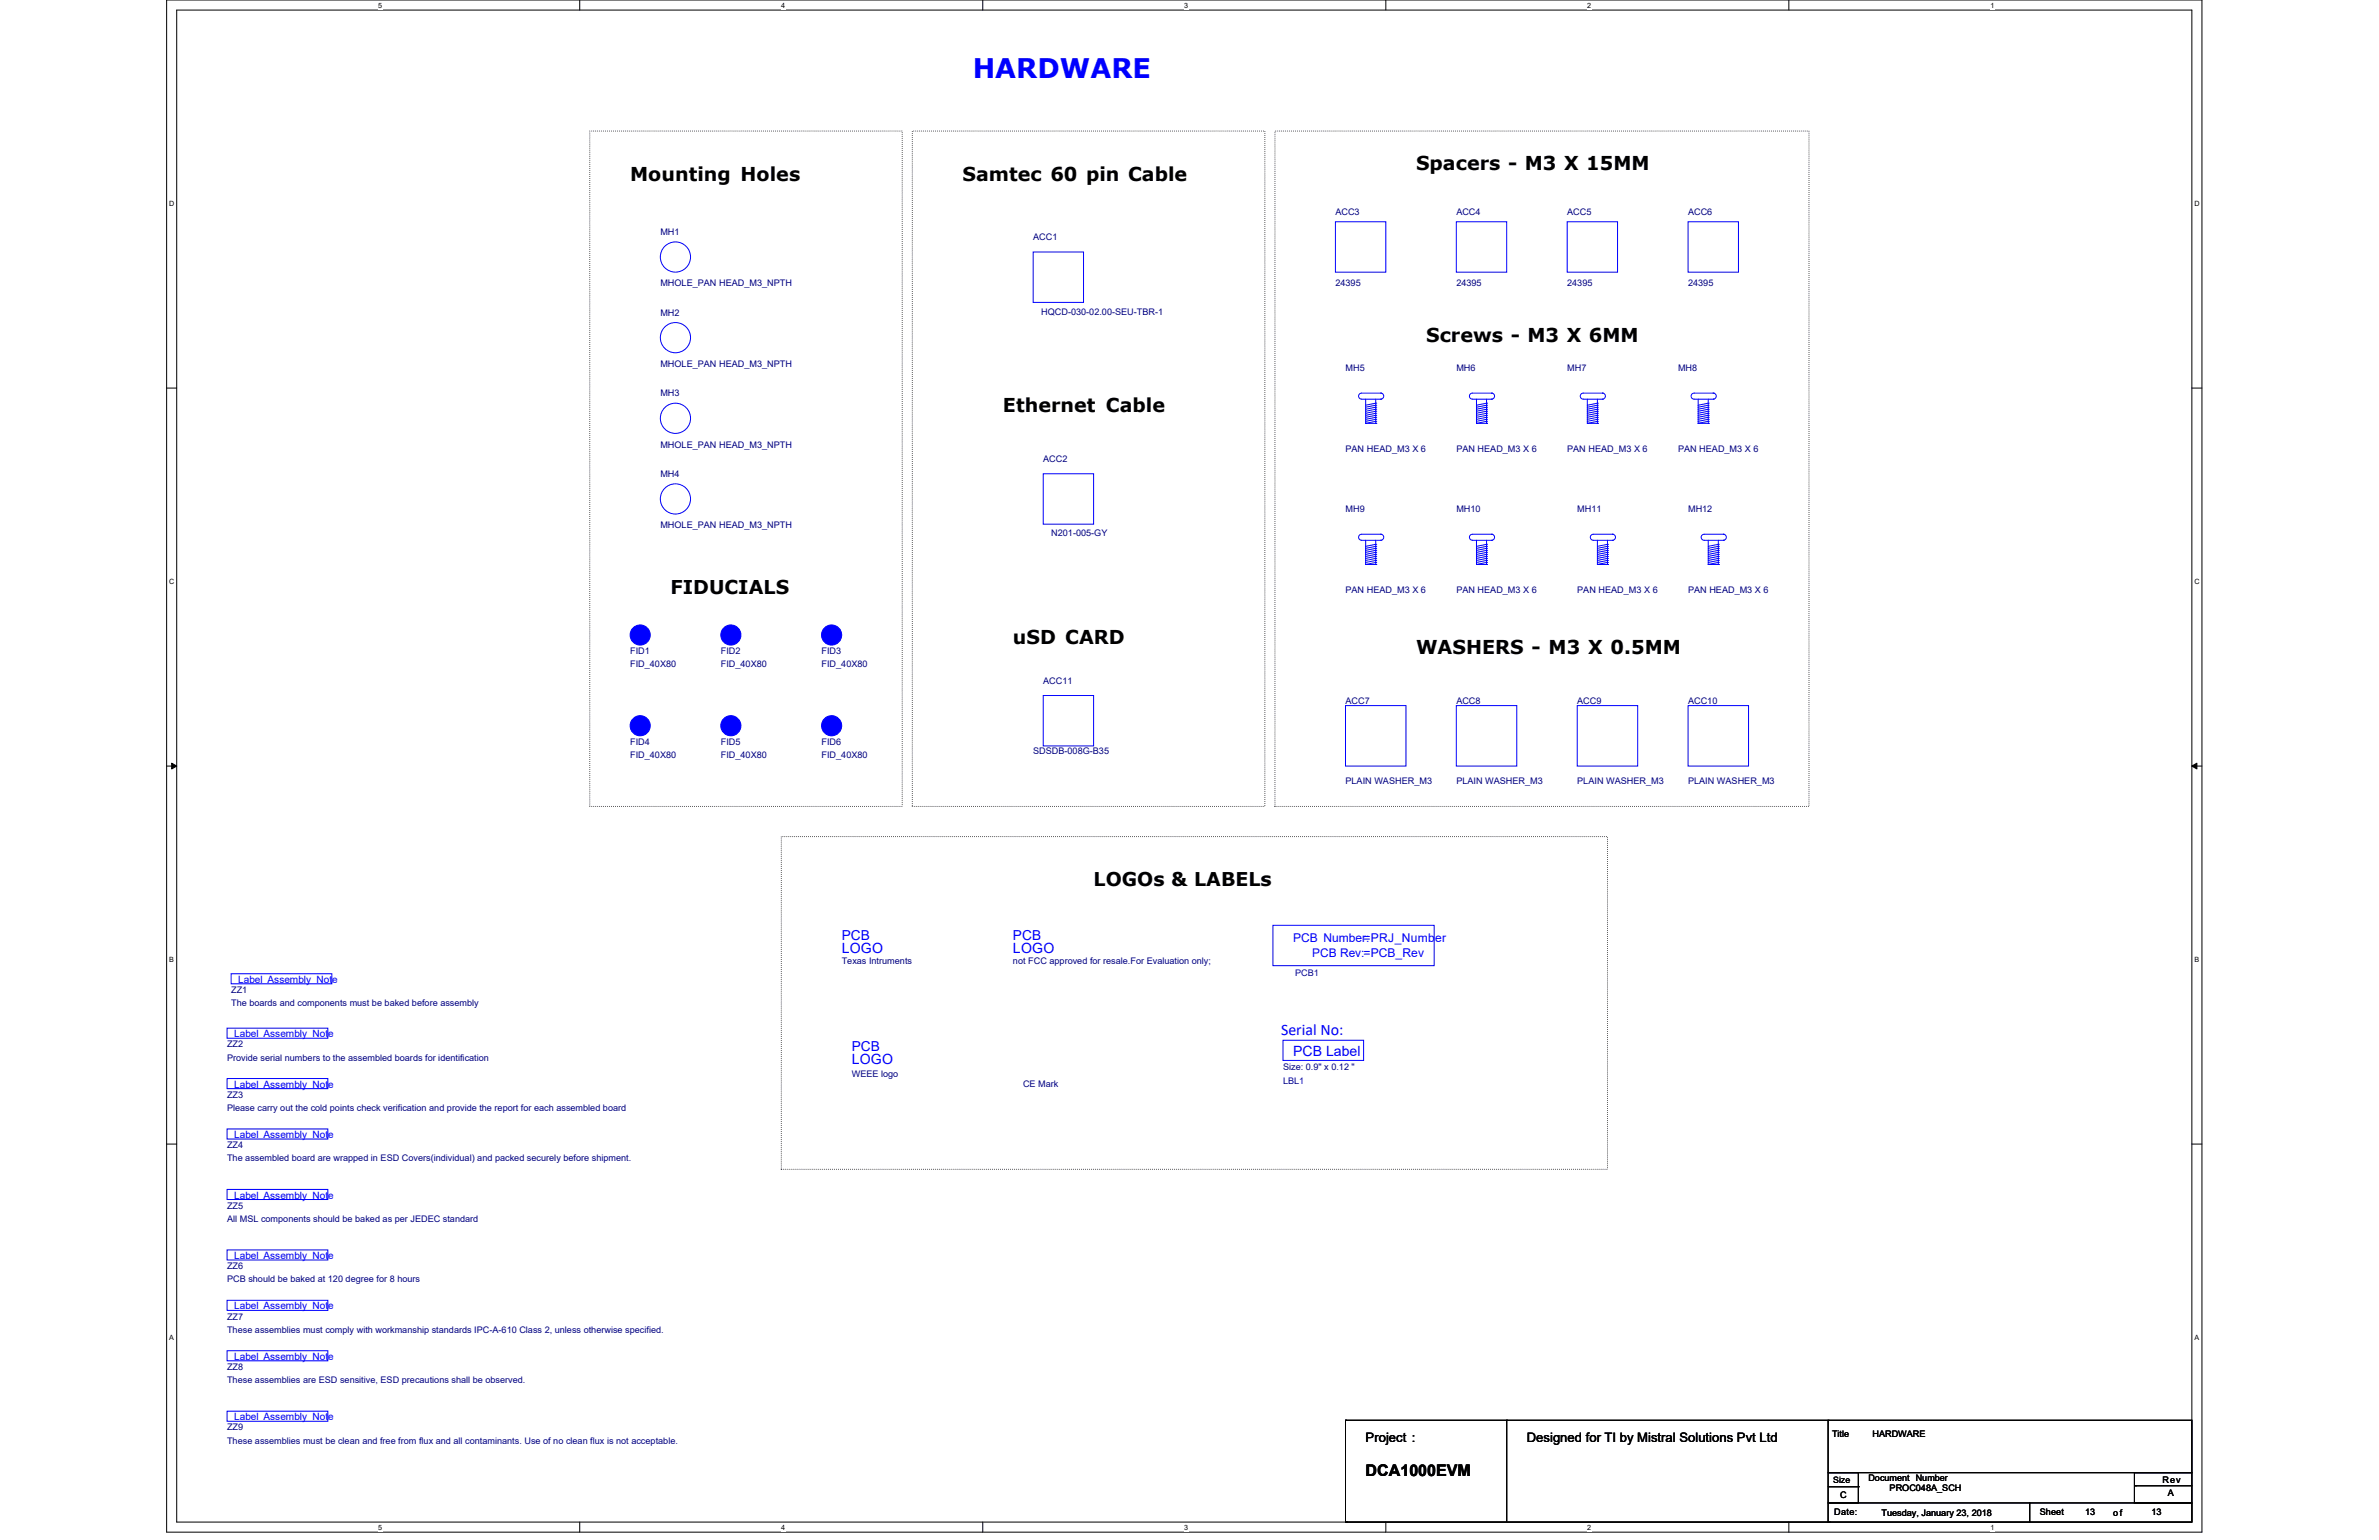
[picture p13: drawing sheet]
<svg xmlns="http://www.w3.org/2000/svg" width="432mm" height="279mm" viewBox="0 0 432 279" stroke-linecap="round" stroke-linejoin="round" font-family="sans-serif">
<defs><g id="words">
<text font-size="4.9" fill="#00f" x="176.5" y="14.1">HARDWARE</text>
<g font-size="3.5">
<text x="114.4" y="32.8">Mounting Holes</text>
<text x="174.7" y="32.8">Samtec 60 pin Cable</text>
<text x="257" y="30.9">Spacers - M3 X 15MM</text>
<text x="258.8" y="62">Screws - M3 X 6MM</text>
<text x="182" y="74.8">Ethernet Cable</text>
<text x="121.7" y="107.7">FIDUCIALS</text>
<text x="183.9" y="116.9">uSD CARD</text>
<text x="257" y="118.7">WASHERS - M3 X 0.5MM</text>
</g>
<text font-size="3.4" x="198.5" y="160.7">LOGOs &amp; LABELs</text>
<text font-size="2.9" fill="#00f" x="232.5" y="187.8">Serial No:</text>
<text font-size="2.9" x="247.9" y="267.8">DCA1000EVM</text>
<g font-size="2.6" fill="#00f">
<text x="152.8" y="172.9">LOGO</text>
<text x="183.9" y="172.9">LOGO</text>
<text x="234.7" y="191.6">PCB Label</text>
<text x="154.6" y="193.1">LOGO</text>
</g>
<g font-size="2.5" fill="#00f">
<text x="152.8" y="170.5">PCB</text>
<text x="183.9" y="170.5">PCB</text>
<text x="154.6" y="190.6">PCB</text>
</g>
<g font-size="2.4">
<text x="247.9" y="261.7">Project :</text>
<text x="277.1" y="261.7">Designed for TI by Mistral Solutions Pvt Ltd</text>
</g>
<g font-size="2.2" fill="#00f">
<text x="234.7" y="171">PCB Number:</text>
<text x="238.2" y="173.7">PCB Rev:=PCB_Rev</text>
<text x="247.5" y="171">=PRJ_Number</text>
</g>
<g font-size="1.8" fill="#00f">
<text x="43.2" y="178.3">Label Assembly Note</text>
<text x="42.5" y="188.2">Label Assembly Note</text>
<text x="42.5" y="197.3">Label Assembly Note</text>
<text x="42.5" y="206.5">Label Assembly Note</text>
<text x="42.5" y="217.5">Label Assembly Note</text>
<text x="42.5" y="228.4">Label Assembly Note</text>
<text x="42.5" y="237.6">Label Assembly Note</text>
<text x="42.5" y="246.7">Label Assembly Note</text>
<text x="42.5" y="257.7">Label Assembly Note</text>
</g>
<g font-size="1.6" fill="#000080">
<text x="242.4" y="39">ACC3</text>
<text x="264.3" y="39">ACC4</text>
<text x="284.4" y="39">ACC5</text>
<text x="306.4" y="39">ACC6</text>
<text x="119.9" y="42.6">MH1</text>
<text x="187.5" y="43.5">ACC1</text>
<text x="119.9" y="52">MHOLE_PAN HEAD_M3_NPTH</text>
<text x="242.4" y="52">24395</text>
<text x="264.3" y="52">24395</text>
<text x="284.4" y="52">24395</text>
<text x="306.4" y="52">24395</text>
<text x="119.9" y="57.3">MH2</text>
<text x="189" y="57.1">HQCD-030-02.00-SEU-TBR-1</text>
<text x="119.9" y="66.6">MHOLE_PAN HEAD_M3_NPTH</text>
<text x="119.9" y="71.9">MH3</text>
<text x="244.2" y="67.3">MH5</text>
<text x="264.3" y="67.3">MH6</text>
<text x="284.4" y="67.3">MH7</text>
<text x="304.6" y="67.3">MH8</text>
<text x="119.9" y="81.2">MHOLE_PAN HEAD_M3_NPTH</text>
<text x="189.4" y="83.8">ACC2</text>
<text x="244.2" y="82">PAN HEAD_M3 X 6</text>
<text x="264.3" y="82">PAN HEAD_M3 X 6</text>
<text x="284.4" y="82">PAN HEAD_M3 X 6</text>
<text x="304.6" y="82">PAN HEAD_M3 X 6</text>
<text x="119.9" y="86.5">MH4</text>
<text x="119.9" y="95.9">MHOLE_PAN HEAD_M3_NPTH</text>
<text x="244.2" y="92.9">MH9</text>
<text x="264.3" y="92.9">MH10</text>
<text x="286.3" y="92.9">MH11</text>
<text x="306.4" y="92.9">MH12</text>
<text x="190.8" y="97.3">N201-005-GY</text>
<text x="244.2" y="107.6">PAN HEAD_M3 X 6</text>
<text x="264.3" y="107.6">PAN HEAD_M3 X 6</text>
<text x="286.3" y="107.6">PAN HEAD_M3 X 6</text>
<text x="306.4" y="107.6">PAN HEAD_M3 X 6</text>
<text x="114.4" y="118.7">FID1</text>
<text x="130.8" y="118.7">FID2</text>
<text x="149.1" y="118.7">FID3</text>
<text x="114.4" y="121.1">FID_40X80</text>
<text x="130.8" y="121.1">FID_40X80</text>
<text x="149.1" y="121.1">FID_40X80</text>
<text x="189.4" y="124">ACC11</text>
<text x="244.2" y="127.7">ACC7</text>
<text x="264.3" y="127.7">ACC8</text>
<text x="286.3" y="127.7">ACC9</text>
<text x="306.4" y="127.7">ACC10</text>
<text x="114.4" y="135.2">FID4</text>
<text x="114.4" y="137.5">FID_40X80</text>
<text x="130.8" y="135.2">FID5</text>
<text x="130.8" y="137.5">FID_40X80</text>
<text x="149.1" y="135.2">FID6</text>
<text x="149.1" y="137.5">FID_40X80</text>
<text x="187.5" y="136.8">SDSDB-008G-B35</text>
<text x="244.2" y="142.3">PLAIN WASHER_M3</text>
<text x="264.3" y="142.3">PLAIN WASHER_M3</text>
<text x="286.3" y="142.3">PLAIN WASHER_M3</text>
<text x="306.4" y="142.3">PLAIN WASHER_M3</text>
<text x="152.8" y="174.9">Texas Intruments</text>
<text x="183.9" y="174.9">not FCC approved for resale.For Evaluation only;</text>
<text x="41.9" y="180.2">ZZ1</text>
<text x="41.9" y="182.5">The boards and components must be baked before assembly</text>
<text x="41.2" y="190">ZZ2</text>
<text x="41.2" y="192.4">Provide serial numbers to the assembled boards for identification</text>
<text x="154.6" y="195.3">WEEE logo</text>
<text x="185.7" y="197.2">CE Mark</text>
<text x="232.9" y="194.1">Size: 0.9&quot; x 0.12 &quot;</text>
<text x="41.2" y="199.2">ZZ3</text>
<text x="41.2" y="201.6">Please carry out the cold points check verification and provide the report for each assembled board</text>
<text x="41.2" y="208.3">ZZ4</text>
<text x="41.2" y="210.7">The assembled board are wrapped in ESD Covers(individual) and packed securely before shipment.</text>
<text x="41.2" y="219.3">ZZ5</text>
<text x="41.2" y="221.7">All MSL components should be baked as per JEDEC standard</text>
<text x="41.2" y="230.3">ZZ6</text>
<text x="41.2" y="232.6">PCB should be baked at 120 degree for 8 hours</text>
<text x="41.2" y="239.4">ZZ7</text>
<text x="41.2" y="241.8">These assemblies must comply with workmanship standards IPC-A-610 Class 2, unless otherwise specified.</text>
<text x="41.2" y="248.6">ZZ8</text>
<text x="41.2" y="250.9">These assemblies are ESD sensitive, ESD precautions shall be observed.</text>
<text x="41.2" y="259.5">ZZ9</text>
<text x="41.2" y="261.9">These assemblies must be clean and free from flux and all contaminants. Use of no clean flux is not acceptable.</text>
</g>
<g font-size="1.6" fill="#0000a0">
<text x="235.1" y="177.1">PCB1</text>
<text x="232.9" y="196.6">LBL1</text>
</g>
<g font-size="1.6">
<text x="332.5" y="260.6">Title</text>
<text x="339.9" y="260.6">HARDWARE</text>
<text x="332.7" y="269">Size</text>
<text x="339.1" y="268.7">Document Number</text>
<text x="392.5" y="269">Rev</text>
<text x="332.9" y="274.9">Date:</text>
<text x="334" y="271.8">C</text>
<text x="341.5" y="275.1">Tuesday, January 23, 2018</text>
<text x="343" y="270.5">PROC048A_SCH</text>
<text x="370.2" y="274.9">Sheet</text>
<text x="378.4" y="274.9">13</text>
<text x="383.6" y="275.1">of</text>
<text x="390.5" y="274.9">13</text>
<text x="393.4" y="271.4">A</text>
</g>
<g font-size="1.3">
<text x="68.6" y="1.4">5</text>
<text x="141.8" y="1.4">4</text>
<text x="215" y="1.4">3</text>
<text x="288.1" y="1.4">2</text>
<text x="361.3" y="1.4">1</text>
<text x="30.7" y="37.3">D</text>
<text x="398.3" y="37.3">D</text>
<text x="30.7" y="105.9">C</text>
<text x="398.3" y="105.9">C</text>
<text x="30.7" y="174.5">B</text>
<text x="398.3" y="174.5">B</text>
<text x="30.7" y="243">A</text>
<text x="398.3" y="243">A</text>
<text x="68.6" y="277.5">5</text>
<text x="141.8" y="277.5">4</text>
<text x="215" y="277.5">3</text>
<text x="288.1" y="277.5">2</text>
<text x="361.3" y="277.5">1</text>
</g>
</g></defs>
<path d="M30.2 0h369.5v278h-369.5zM32.1 1.8h365.7v274.3h-365.7z" fill="none" stroke="#000" stroke-width=".18"/>
<g fill="#fff">
<path d="M68.7 .2h.7v1.4h-.7z"/>
<path d="M68.7 276.3h.7v1.5h-.7z"/>
</g>
<path d="M105.2 0v1.8M105.2 276.1v1.9" fill="none" stroke="#000" stroke-width=".18"/>
<g fill="#fff">
<path d="M141.8 .2h.7v1.4h-.7z"/>
<path d="M141.8 276.3h.7v1.5h-.7z"/>
</g>
<path d="M178.4 0v1.8M178.4 276.1v1.9" fill="none" stroke="#000" stroke-width=".18"/>
<g fill="#fff">
<path d="M215 .2h.7v1.4h-.7z"/>
<path d="M215 276.3h.7v1.5h-.7z"/>
</g>
<path d="M251.5 0v1.8M251.5 276.1v1.9" fill="none" stroke="#000" stroke-width=".18"/>
<g fill="#fff">
<path d="M288.1 .2h.7v1.4h-.7z"/>
<path d="M288.1 276.3h.7v1.5h-.7z"/>
</g>
<path d="M324.7 0v1.8M324.7 276.1v1.9" fill="none" stroke="#000" stroke-width=".18"/>
<g fill="#fff">
<path d="M361.3 .2h.7v1.4h-.7z"/>
<path d="M361.3 276.3h.7v1.5h-.7z"/>
<path d="M30.7 36.1h1v1.5h-1z"/>
<path d="M398.3 36.1h.9v1.5h-.9z"/>
<path d="M30.7 104.7h1v1.5h-1z"/>
<path d="M398.3 104.7h.9v1.5h-.9z"/>
</g>
<path d="M30.2 70.4h1.9M397.8 70.4h1.9" fill="none" stroke="#000" stroke-width=".18"/>
<g fill="#fff">
<path d="M30.7 173.3h.9v1.4h-.9z"/>
<path d="M398.3 173.3h.9v1.4h-.9z"/>
</g>
<path d="M30.2 139h1.9M31.2 138.5l.9 .5-.9 .5zM397.8 139l.9-.5v1zM397.8 139h1.9" fill="none" stroke="#000" stroke-width=".18"/>
<path d="M31.2 138.5l.9 .5-.9 .5zM397.8 139l.9-.5v1z" fill="#000"/>
<g fill="#fff">
<path d="M30.7 241.9h.9v1.4h-.9z"/>
<path d="M398.3 241.9h.9v1.4h-.9z"/>
</g>
<g fill="none" stroke="#000" stroke-width=".18">
<path d="M30.2 207.6h1.9M397.8 207.6h1.9M244.2 257.7h.1M244.2 257.7h87.8M244.2 257.7v18.4M273.5 257.7h.1M273.5 257.7v18.3M331.8 257.7h66v9.5h-66zM244.2 276.1h.1M244.4 276.1h.1M244.4 276.1h87.8M331.8 267.2h5.5v5.5h-5.5z"/>
<path d="M331.8 272.7h36.6v3.4h-36.6zM331.8 269.7h5.5M337.3 269.7h.1M368.4 272.7h29.4v3.4h-29.4zM387.4 267.2h10.4v5.5h-10.4zM387.6 269.6h.1M387.6 269.6h10.2"/>
</g>
<path d="M107.1 23.8h56.6v122.5h-56.6zM165.6 23.8h64v122.5h-64zM231.4 23.8h96.9v122.5h-96.9zM141.8 151.8h150v60.3h-150z" fill="none" stroke="#000" stroke-width=".18" stroke-dasharray="0 .4"/>
<path d="M41.2 215.8h18.3v1.8h-18.3z" fill="none" stroke="#00f" stroke-width=".18"/>
<circle cx="150.9" cy="131.7" r="1.83" fill="#00f"/>
<circle cx="150.9" cy="131.7" r="1.83" fill="none" stroke="#00f" stroke-width=".18"/>
<circle cx="150.9" cy="131.7" r=".73" fill="#00f"/>
<g fill="none" stroke="#00f" stroke-width=".18">
<path d="M41.2 245.1h18.3v1.8h-18.3z"/>
<circle cx="150.9" cy="131.7" r=".73"/>
</g>
<circle cx="132.7" cy="131.7" r="1.83" fill="#00f"/>
<circle cx="132.7" cy="131.7" r="1.83" fill="none" stroke="#00f" stroke-width=".18"/>
<circle cx="132.7" cy="131.7" r=".73" fill="#00f"/>
<g fill="none" stroke="#00f" stroke-width=".18">
<path d="M242.4 40.2h9.1v9.2h-9.1zM264.3 40.2h9.2v9.2h-9.2zM268 76.8h.1M268 72.4v4.4M268 76.8h1.8M269.8 76.8h.1M269.8 73.2h.1M269.8 73.5h.1M269.8 73.9h.1M269.8 74.3h.1M269.8 74.6h.1M269.8 75h.1"/>
<path d="M269.8 75.3h.1M269.8 75.7h.1M269.8 76.1h.1M269.8 76.4h.1M269.8 72.4v4.4M269.8 73.2l-1.8 .3M269.8 73.5l-1.8 .4M269.8 73.9l-1.8 .4M269.8 74.3l-1.8 .3M269.8 74.6l-1.8 .4M269.8 75l-1.8 .3M269.8 75.3l-1.8 .4"/>
<path d="M269.8 75.7l-1.8 .4M269.8 76.1l-1.8 .3M269.8 76.4l-1.8 .4M270.7 71.3a.55 .55 0 0 1 .6 .6 .55 .55 0 0 1-.6 .5M270.7 71.3h-3.4a.55 .55 0 0 0-.6 .6 .55 .55 0 0 0 .6 .5h3.4M270.7 71.3h.1M270.7 72.4h.1M308.2 76.8h.1M308.2 76.8h1.9M308.2 72.4v4.4M310.1 76.8h.1M310.1 73.2h.1"/>
<path d="M310.1 73.5h.1M310.1 73.9h.1M310.1 74.3h.1M310.1 74.6h.1M310.1 75h.1M310.1 75.3h.1M310.1 75.7h.1M310.1 76.1h.1M310.1 76.4h.1M310.1 72.4v4.4M310.1 73.2l-1.9 .3M310.1 73.5l-1.9 .4"/>
<path d="M310.1 73.9l-1.9 .4M310.1 74.3l-1.9 .3M310.1 74.6l-1.9 .4M310.1 75l-1.9 .3M310.1 75.3l-1.9 .4M310.1 75.7l-1.9 .4M310.1 76.1l-1.9 .3M310.1 76.4l-1.9 .4M311 71.3a.55 .55 0 0 1 .5 .6 .55 .55 0 0 1-.5 .5M311 71.3h-3.5a.55 .55 0 0 0-.6 .6 .55 .55 0 0 0 .6 .5h3.5M311 71.3h.1M311 72.4h.1"/>
<path d="M189.4 86h9.1v9.1h-9.1zM268 98v4.4M269.8 98.8h.1M269.8 99.1h.1M269.8 99.5h.1M269.8 99.9h.1M269.8 98v4.4M269.8 98.8l-1.8 .3M269.8 99.1l-1.8 .4M269.8 99.5l-1.8 .4M269.8 99.9l-1.8 .3M270.7 96.9a.55 .55 0 0 1 .6 .6 .55 .55 0 0 1-.6 .5"/>
<path d="M270.7 96.9h-3.4a.55 .55 0 0 0-.6 .6 .55 .55 0 0 0 .6 .5h3.4M270.7 96.9h.1M270.7 98h.1M310.1 98v4.4M311.9 98.8h.1M311.9 99.1h.1M311.9 99.5h.1M311.9 99.9h.1M311.9 98v4.4M311.9 98.8l-1.8 .3M311.9 99.1l-1.8 .4M311.9 99.5l-1.8 .4"/>
<path d="M311.9 99.9l-1.8 .3M312.8 96.9a.55 .55 0 0 1 .5 .6 .55 .55 0 0 1-.5 .5M312.8 96.9h-3.5a.55 .55 0 0 0-.5 .6 .55 .55 0 0 0 .5 .5h3.5M312.8 96.9h.1M312.8 98h.1M268 102.4h.1M268 102.4h1.8M269.8 102.4h.1M269.8 100.2h.1M269.8 100.6h.1M269.8 101h.1M269.8 101.3h.1"/>
<path d="M269.8 101.7h.1M269.8 102h.1M269.8 100.2l-1.8 .4M269.8 100.6l-1.8 .4M269.8 101l-1.8 .3M269.8 101.3l-1.8 .4M269.8 101.7l-1.8 .3M269.8 102l-1.8 .4M310.1 102.4h.1M310.1 102.4h1.8M311.9 102.4h.1M311.9 100.2h.1"/>
<path d="M311.9 100.6h.1M311.9 101h.1M311.9 101.3h.1M311.9 101.7h.1M311.9 102h.1M311.9 100.2l-1.8 .4M311.9 100.6l-1.8 .4M311.9 101l-1.8 .3M311.9 101.3l-1.8 .4M311.9 101.7l-1.8 .3M311.9 102l-1.8 .4M244.2 128h11v11h-11z"/>
<path d="M306.4 128h11v11h-11zM41.9 176.7h18.3v1.8h-18.3zM41.2 226.8h18.3v1.8h-18.3z"/>
<circle cx="122.6" cy="46.6" r="2.74"/>
<circle cx="122.6" cy="61.3" r="2.74"/>
<circle cx="132.7" cy="131.7" r=".73"/>
</g>
<circle cx="116.2" cy="131.7" r="1.83" fill="#00f"/>
<circle cx="116.2" cy="131.7" r="1.83" fill="none" stroke="#00f" stroke-width=".18"/>
<circle cx="116.2" cy="131.7" r=".73" fill="#00f"/>
<g fill="none" stroke="#00f" stroke-width=".18">
<path d="M289.9 98v4.4M291.8 98.8h.1M291.8 99.1h.1M291.8 99.5h.1M291.8 99.9h.1M291.8 98v4.4M291.8 98.8l-1.9 .3M291.8 99.1l-1.9 .4M291.8 99.5l-1.9 .4M291.8 99.9l-1.9 .3M292.7 96.9a.55 .55 0 0 1 .5 .6 .55 .55 0 0 1-.5 .5M292.7 96.9h-3.5a.55 .55 0 0 0-.5 .6 .55 .55 0 0 0 .5 .5h3.5"/>
<path d="M292.7 96.9h.1M292.7 98h.1M289.9 102.4h.1M289.9 102.4h1.9M291.8 102.4h.1M291.8 100.2h.1M291.8 100.6h.1M291.8 101h.1M291.8 101.3h.1M291.8 101.7h.1M291.8 102h.1M291.8 100.2l-1.9 .4"/>
<path d="M291.8 100.6l-1.9 .4M291.8 101l-1.9 .3M291.8 101.3l-1.9 .4M291.8 101.7l-1.9 .3M291.8 102l-1.9 .4M286.3 128h11v11h-11zM232.9 188.7h14.6v3.7h-14.6zM41.2 256h18.3v1.9h-18.3z"/>
<circle cx="116.2" cy="131.7" r=".73"/>
</g>
<circle cx="150.9" cy="115.2" r="1.83" fill="#00f"/>
<circle cx="150.9" cy="115.2" r="1.83" fill="none" stroke="#00f" stroke-width=".18"/>
<circle cx="150.9" cy="115.2" r=".73" fill="#00f"/>
<g fill="none" stroke="#00f" stroke-width=".18">
<path d="M306.4 40.2h9.1v9.2h-9.1zM189.4 126.2h9.1v9.1h-9.1zM41.2 186.5h18.3v1.9h-18.3z"/>
<circle cx="122.6" cy="90.5" r="2.74"/>
<circle cx="150.9" cy="115.2" r=".73"/>
</g>
<circle cx="132.7" cy="115.2" r="1.83" fill="#00f"/>
<circle cx="132.7" cy="115.2" r="1.83" fill="none" stroke="#00f" stroke-width=".18"/>
<circle cx="132.7" cy="115.2" r=".73" fill="#00f"/>
<g fill="none" stroke="#00f" stroke-width=".18">
<path d="M187.5 45.7h9.2v9.2h-9.2zM284.4 40.2h9.2v9.2h-9.2zM247.9 76.8h.1M247.9 76.8h1.8M247.9 72.4v4.4M249.7 76.8h.1M249.7 73.2h.1M249.7 73.5h.1M249.7 73.9h.1M249.7 74.3h.1M249.7 74.6h.1M249.7 75h.1"/>
<path d="M249.7 75.3h.1M249.7 75.7h.1M249.7 76.1h.1M249.7 76.4h.1M249.7 72.4v4.4M249.7 73.2l-1.8 .3M249.7 73.5l-1.8 .4M249.7 73.9l-1.8 .4M249.7 74.3l-1.8 .3M249.7 74.6l-1.8 .4M249.7 75l-1.8 .3M249.7 75.3l-1.8 .4"/>
<path d="M249.7 75.7l-1.8 .4M249.7 76.1l-1.8 .3M249.7 76.4l-1.8 .4M250.6 71.3a.55 .55 0 0 1 .6 .6 .55 .55 0 0 1-.6 .5M250.6 71.3h-3.5a.55 .55 0 0 0-.5 .6 .55 .55 0 0 0 .5 .5h3.5M250.6 71.3h.1M250.6 72.4h.1M288.1 76.8h.1M288.1 72.4v4.4M288.1 76.8h1.8M289.9 76.8h.1M289.9 73.2h.1"/>
<path d="M289.9 73.5h.1M289.9 73.9h.1M289.9 74.3h.1M289.9 74.6h.1M289.9 75h.1M289.9 75.3h.1M289.9 75.7h.1M289.9 76.1h.1M289.9 76.4h.1M289.9 72.4v4.4M289.9 73.2l-1.8 .3M289.9 73.5l-1.8 .4"/>
<path d="M289.9 73.9l-1.8 .4M289.9 74.3l-1.8 .3M289.9 74.6l-1.8 .4M289.9 75l-1.8 .3M289.9 75.3l-1.8 .4M289.9 75.7l-1.8 .4M289.9 76.1l-1.8 .3M289.9 76.4l-1.8 .4M290.8 71.3a.55 .55 0 0 1 .6 .6 .55 .55 0 0 1-.6 .5M290.8 71.3h-3.4a.55 .55 0 0 0-.6 .6 .55 .55 0 0 0 .6 .5h3.4M290.8 71.3h.1M290.8 72.4h.1"/>
<path d="M247.9 98v4.4M249.7 98.8h.1M249.7 99.1h.1M249.7 99.5h.1M249.7 99.9h.1M249.7 98v4.4M249.7 98.8l-1.8 .3M249.7 99.1l-1.8 .4M249.7 99.5l-1.8 .4M249.7 99.9l-1.8 .3M250.6 96.9a.55 .55 0 0 1 .6 .6 .55 .55 0 0 1-.6 .5M250.6 96.9h-3.5a.55 .55 0 0 0-.5 .6 .55 .55 0 0 0 .5 .5h3.5"/>
<path d="M250.6 96.9h.1M250.6 98h.1M247.9 102.4h.1M247.9 102.4h1.8M249.7 102.4h.1M249.7 100.2h.1M249.7 100.6h.1M249.7 101h.1M249.7 101.3h.1M249.7 101.7h.1M249.7 102h.1M249.7 100.2l-1.8 .4"/>
<path d="M249.7 100.6l-1.8 .4M249.7 101l-1.8 .3M249.7 101.3l-1.8 .4M249.7 101.7l-1.8 .3M249.7 102l-1.8 .4M264.3 128h11v11h-11zM231 167.9h29.3v7.3h-29.3zM41.2 195.7h18.3v1.8h-18.3zM41.2 204.8h18.3v1.9h-18.3zM41.2 235.9h18.3v1.8h-18.3z"/>
<circle cx="122.6" cy="75.9" r="2.74"/>
<circle cx="132.7" cy="115.2" r=".73"/>
</g>
<circle cx="116.2" cy="115.2" r="1.83" fill="#00f"/>
<circle cx="116.2" cy="115.2" r="1.83" fill="none" stroke="#00f" stroke-width=".18"/>
<circle cx="116.2" cy="115.2" r=".73" fill="#00f"/>
<circle cx="116.2" cy="115.2" r=".73" fill="none" stroke="#00f" stroke-width=".18"/>
<use href="#words"/>
</svg>
